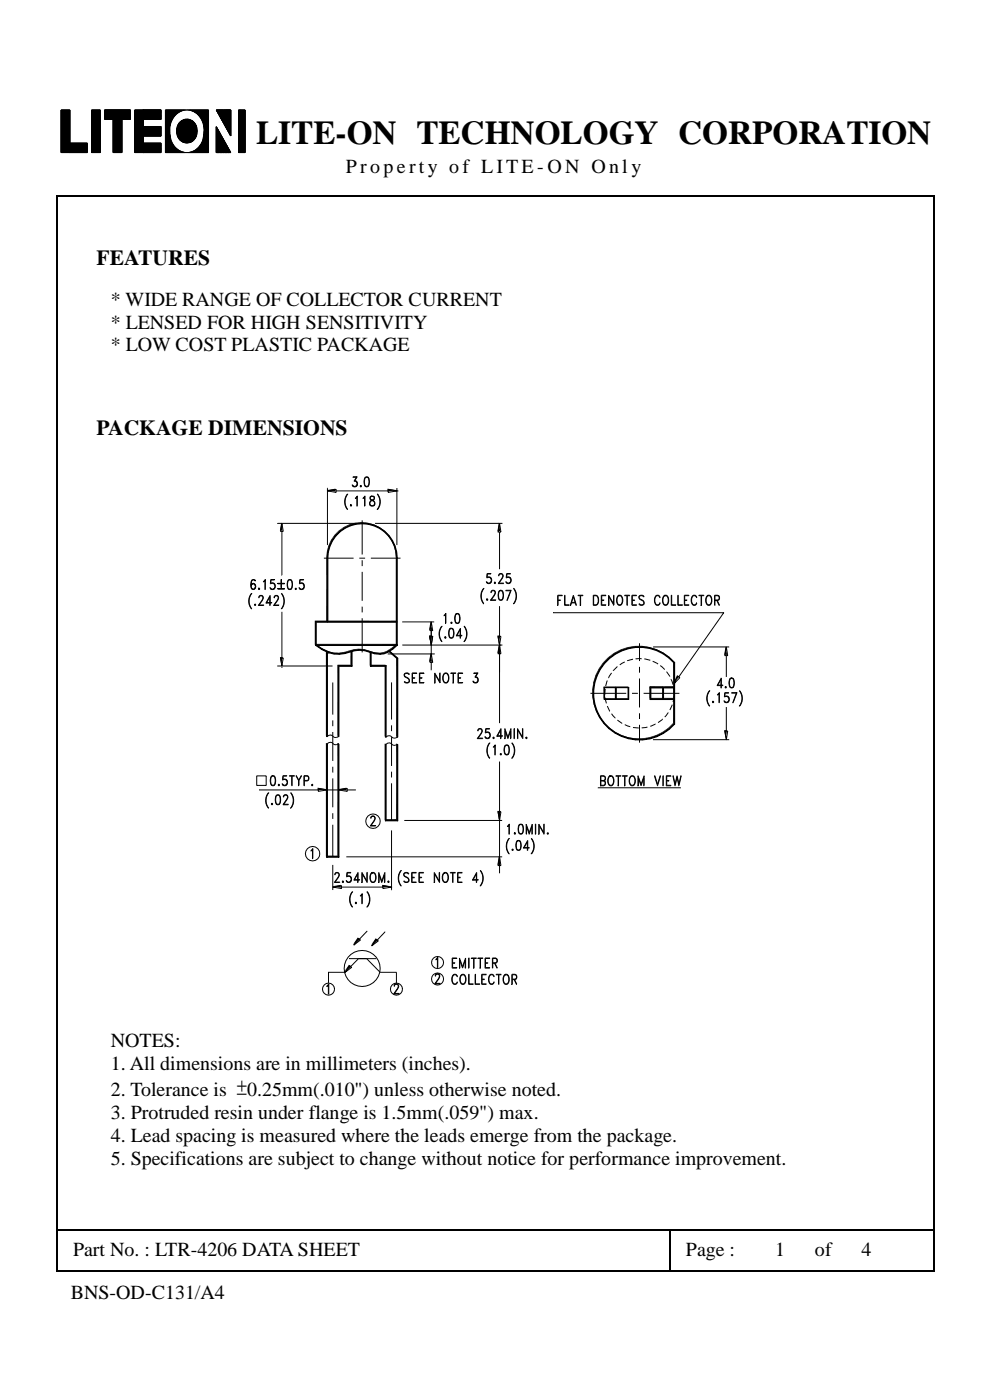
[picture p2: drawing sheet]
<svg xmlns="http://www.w3.org/2000/svg" width="210mm" height="297mm" viewBox="0 0 210 297" stroke-linecap="round" stroke-linejoin="round" font-family="sans-serif">
<defs><g id="words">
<text font-size="7.1" x="54.3" y="30.6">LITE-ON TECHNOLOGY CORPORATION</text>
<g font-size="4.6">
<text x="20.5" y="56.1">FEATURES</text>
<text x="20.5" y="92.3">PACKAGE DIMENSIONS</text>
</g>
<g font-size="4.2">
<text x="73.3" y="36.8">P ropert y of LITE - ON Onl y</text>
<text x="23.5" y="64.9">* WIDE RANGE OF COLLECTOR CURRENT</text>
<text x="23.5" y="69.7">* LENSED FOR HIGH SENSITIVITY</text>
<text x="23.5" y="74.6">* LOW COST PLASTIC PACKAGE</text>
<text x="23.5" y="222.2">NOTES:</text>
<text x="23.5" y="227.1">1. All dimensions are in millimeters (inches).</text>
<text x="23.5" y="232.4">2. Tolerance is ±0.25mm(.010&quot;) unless otherwise noted.</text>
<text x="23.5" y="237.4">3. Protruded resin under flange is 1.5mm(.059&quot;) max.</text>
<text x="23.5" y="242.3">4. Lead spacing is measured where the leads emerge from the package.</text>
<text x="23.5" y="247.1">5. Specifications are subject to change without notice for performance improvement.</text>
<text x="15.5" y="266.5">Part No. : LTR-4206 DATA SHEET</text>
<text x="145.5" y="266.5">Page :</text>
<text x="164.4" y="266.5">1</text>
<text x="172.9" y="266.5">of</text>
<text x="182.8" y="266.5">4</text>
<text x="15" y="275.6">BNS-OD-C131/A4</text>
</g>
</g></defs>
<g fill="#fff" stroke="#fff" stroke-width=".21">
<path d="M12.5 23h40.2v10.2h-40.2z" fill-rule="evenodd"/>
<path d="M50 100.1h110v111.5h-110z" fill-rule="evenodd"/>
</g>
<g fill="none" stroke="#000" stroke-width=".21">
<path d="M13 23.3v9.1M13.1 23.3v9.1M13.2 23.3v9.1M13.3 23.3v9.1M13.4 23.3v9.1M13.5 23.3v9.1M13.6 23.3v9.1M13.7 23.3v9.1M13.8 23.3v9.1M13.9 23.3v9.1M14 23.3v9.1M14.1 23.3v9.1"/>
<path d="M14.2 23.3v9.1M14.3 23.3v9.1M14.4 23.3v9.1M14.5 23.3v9.1M14.6 23.3v9.1M14.7 23.3v9.1M14.7 30.4h3.8v2h-5.5v-9.1h1.8v9.1M14.7 30.4h3.8M14.7 30.5h3.8M14.7 30.6h3.8M14.7 30.7h3.8M14.7 30.8h3.8"/>
<path d="M14.7 30.9h3.8M14.7 31h3.8M14.7 31.1h3.8M14.7 31.2h3.8M14.7 31.3h3.8M14.7 31.4h3.8M14.7 31.5h3.8M14.7 31.6h3.8M14.7 31.7h3.8M14.7 31.8h3.8M14.7 31.9h3.8M14.7 32h3.8"/>
<path d="M14.7 32.1h3.8M14.7 32.2h3.8M14.7 32.3h3.8M19.4 23.3h1.9v9.1h-1.9zM19.5 23.3v9.1M19.6 23.3v9.1M19.7 23.3v9.1M19.8 23.3v9.1M19.9 23.3v9.1M20 23.3v9.1M20.1 23.3v9.1M20.2 23.3v9.1"/>
<path d="M20.3 23.3v9.1M20.4 23.3v9.1M20.5 23.3v9.1M20.6 23.3v9.1M20.7 23.3v9.1M20.8 23.3v9.1M20.9 23.3v9.1M21 23.3v9.1M21.1 23.3v9.1M21.2 23.3v9.1M22.2 23.3h5.5v2h-5.5zM22.2 23.4h5.5"/>
<path d="M22.2 23.5h5.5M22.2 23.6h5.5M22.2 23.7h5.5M22.2 23.8h5.5M22.2 23.9h5.5M22.2 24h5.5M22.2 24.1h5.5M22.2 24.2h5.5M22.2 24.3h5.5M22.2 24.4h5.5M22.2 24.5h5.5M22.2 24.6h5.5"/>
<path d="M22.2 24.7h5.5M22.2 24.8h5.5M22.2 24.9h5.5M22.2 25h5.5M22.2 25.1h5.5M22.2 25.2h5.5M22.2 25.3h5.5M24 25.1v7.3h1.9l-.1-7.3M24.1 25.1v7.3M24.2 25.1v7.3M24.3 25.1v7.3M24.4 25.1v7.3"/>
<path d="M24.5 25.1v7.3M24.6 25.1v7.3M24.7 25.1v7.3M24.8 25.1v7.3M24.9 25.1v7.3M25 25.1v7.3M25.1 25.1v7.3M25.2 25.1v7.3M25.3 25.1v7.3M25.4 25.1v7.3M25.5 25.1v7.3M25.6 25.1v7.3"/>
<path d="M25.7 25.1v7.3M25.8 25.1v7.3M28.6 23.3v9.1M28.7 23.3v9.1M28.8 23.3v9.1M28.9 23.3v9.1M29 23.3v9.1M29.1 23.3v9.1M29.2 23.3v9.1M29.3 23.3v9.1M29.4 23.3v9.1M29.5 23.3v9.1"/>
<path d="M29.6 23.3v9.1M29.7 23.3v9.1M29.8 23.3v9.1M29.9 23.3v9.1M30 23.3v9.1M30.1 23.3v9.1M30.2 23.3v9.1M30.3 23.3v9.1M30.3 25.3h3.9v-2h-5.6v9.1h5.6v-2h-3.9M30.3 30.4h3.9M30.3 30.5h3.9M30.3 30.6h3.9"/>
<path d="M30.3 30.7h3.9M30.3 30.8h3.9M30.3 30.9h3.9M30.3 31h3.9M30.3 31.1h3.9M30.3 31.2h3.9M30.3 31.3h3.9M30.3 31.4h3.9M30.3 31.5h3.9M30.3 31.6h3.9M30.3 31.7h3.9M30.3 31.8h3.9"/>
<path d="M30.3 31.9h3.9M30.3 32h3.9M30.3 32.1h3.9M30.3 32.2h3.9M30.3 32.3h3.9M30.3 23.4h3.9M30.3 23.5h3.9M30.3 23.6h3.9M30.3 23.7h3.9M30.3 23.8h3.9M30.3 23.9h3.9M30.3 24h3.9"/>
<path d="M30.3 24.1h3.9M30.3 24.2h3.9M30.3 24.3h3.9M30.3 24.4h3.9M30.3 24.5h3.9M30.3 24.6h3.9M30.3 24.7h3.9M30.3 24.8h3.9M30.3 24.9h3.9M30.3 25h3.9M30.3 25.1h3.9M30.3 25.2h3.9"/>
<path d="M30.3 25.3h3.9M30.3 26.8h3.9v2.1l-3.9-.1M30.3 26.9h3.9M30.3 27h3.9M30.3 27.1h3.9M30.3 27.2h3.9M30.3 27.3h3.9M30.3 27.4h3.9M30.3 27.5h3.9M30.3 27.6h3.9M30.3 27.7h3.9M30.3 27.8h3.9"/>
<path d="M30.3 27.9h3.9M30.3 28h3.9M30.3 28.1h3.9M30.3 28.2h3.9M30.3 28.3h3.9M30.3 28.4h3.9M30.3 28.5h3.9M30.3 28.6h3.9M30.3 28.7h3.9M30.3 28.8h3.9M30.4 23.3v9.1M35.1 23.4l9.1-.1v9.1h-9.1z"/>
<path d="M35.1 30.3h1.4l-1.4 .1M35.1 30.4h1.5M35.1 30.5h1.5M35.1 30.5l1.6 .1M35.1 30.6h1.6M35.1 30.6l1.6 .1M35.1 30.7h1.7M35.1 30.7l1.7 .1M35.1 30.8h1.7M35.1 30.9h1.7M35.1 30.9h1.8M35.1 30.9l1.8 .1"/>
<path d="M35.1 31h1.9M35.1 31.1h2M35.1 31.2h2M35.1 31.2h2.1M35.1 31.3h2.1M35.1 31.3h2.2M35.1 31.4h2.2M35.1 31.4l2.3 .1M35.1 31.5h2.3M35.1 31.5l2.4 .1M35.1 31.6h2.5M35.1 31.7h2.5"/>
<path d="M35.1 31.7h2.6M35.1 31.8h2.7M35.1 31.8h2.8M35.1 31.9h2.9M35.1 31.9l2.9 .1M35.1 32h3.1M35.1 32.1h3.2M35.1 32.1l3.4 .1M35.1 32.2h3.5M35.1 32.2l3.7 .1M35.1 32.3h3.9M35.1 32.3h4"/>
<path d="M35.1 23.4h4M35.1 23.5h3.4M35.1 23.7h3M35.1 23.9h2.8M35.1 24h2.6M35.1 24.2h2.3M35.1 24.4h2.2M35.1 24.6h1.9M35.1 24.8h1.8M35.1 24.9h1.7M35.1 25.1h1.6M35.1 25.3h1.5"/>
<path d="M35.1 25.3h1.4M35.1 26.8h1M35.1 26.9h1M35.1 27h.9M35.1 27.1h.9M35.1 27.2h.9M35.1 27.2h.9v.2h-.9M35.1 27.3h.9M35.1 27.4h.9M35.1 27.5h.9M35.1 27.6h.9M35.1 27.7h.9"/>
<path d="M35.1 27.8h.9M35.1 27.8h.9l-.9 .1M35.1 28h.9M35.1 28l.9 .1M35.1 28.1h.9l-.9 .1M35.1 28.1h.9M35.1 28.3h.9M35.1 28.4h1M35.1 28.4h1l-1 .1M35.1 28.5h1M35.1 28.6h1M35.1 28.6h1v.2l-1-.1"/>
<path d="M35.1 28.7h1M35.1 28.8h1M35.1 28.9h1v.2M35.1 28.9l1 .1M35.1 29h1M35.1 29.1h1.1M35.1 29.2h1.1M35.1 29.3h1.1M35.1 29.4h1.1h-1.1M35.1 29.5h1.1M35.1 29.5l1.1 .1h-1.1M35.1 30h1.3"/>
<path d="M35.1 29.7h1.2h-1.2M35.1 30.1l1.4 .1h-1.4M35.1 30l1.3 .1M35.1 30.2h1.4M35.1 30.3h1.4M35.1 29.8h1.2M35.1 26.7h1h-1M35.1 26.6h1M35.1 26.5h1M35.1 26.3h1.1l-1.1 .1M35.1 26.2h1.1M35.1 26l1.1 .1h-1.1"/>
<path d="M35.1 26h1.2M35.1 25.4h1.4M35.1 25.5h1.4M35.1 25.6h1.3M35.1 29.6l1.2 .1M35.1 29.9h1.2M35.1 25.9h1.2M35.1 25.8h1.2M35.1 25.7h1.3M36 27.5v.8M36 27.5v.2h-.9M36 28h.1"/>
<path d="M36 27v.5M36 28.3l.1 .8M36 27v.1h-.9M36 28.3h.1M36.1 26.9l-1 .1M36.1 26.8h.1M36.1 26.8h-1M36.1 29.1l.2 .7M36.1 26.5h-1M36.1 26.5h.1M36.2 29.1h.1M36.2 26.3l-1.1 .1"/>
<path d="M36.2 29.3h.1M36.2 26.2l-1.1 .1M36.2 26.2h.1M36.3 29.8l.3 .7M36.3 25.9l-.3 1.1M36.3 25.9l-1.2 .1M36.4 25.8h-1.3M36.4 25.7h-1.3M36.5 25.6h-1.4M36.5 25.4l-1.4 .1M36.5 25.3v.1M36.6 25.3h-1.5"/>
<path d="M36.6 30.5h.1M36.6 30.5l.5 .6M36.6 25.2l-.3 .7M36.6 25.2h-1.5M36.7 30.6h.1M36.7 25l-1.6 .1M36.8 25h-1.7M36.8 24.9h-1.7M36.9 24.8h-1.8M37 24.7h-1.9M37.1 31.1l.3 .4M37.1 24.6h-2"/>
<path d="M37.1 24.5h-2M37.2 24.4l-2.1 .1M37.3 24.4h-2.2M37.4 24.3h-2.3M37.4 24.2l-2.3 .1M37.4 31.5l.9 .6 .9 .3 1.4-.2M37.4 24.2l-.8 1M37.5 27.4h2M37.5 27.5h2M37.5 27.6h2.2M37.5 27.7h4.3M37.5 27.8h4.3"/>
<path d="M37.5 27.9h4.3M37.5 28h2h-.1M37.5 28.1h2M37.5 28.2h.1M37.5 24.1l-2.4 .1M37.5 27.4h1.9M37.5 28.3h1.9M37.5 28.4h1.8v1.9M37.5 28.2v.2h1.7M37.5 27.1h1.7M37.5 27.1l1.7 .1M37.5 27.2v.4h4.3"/>
<path d="M37.5 28.4v-.5h4.3v.5M37.5 28.5h1.7v1.8M37.5 28.5h1.6v1.8M37.5 28.4l.1 .2h1.5v1.6h-.2M37.5 28.4l.2 .5M37.5 27.1h.1M37.5 27.2l1.9 .4M37.5 27.2l2.2 .4M37.6 27h1.5M37.6 27h.1M37.6 27.1h-.1M37.6 26.9h1.4"/>
<path d="M37.6 26.9l1.4 .1M37.6 28.6v.1M37.6 28.7h.1M37.6 28.8l1.3-.1v1.5M37.6 28.7v.1M37.6 24.1h-2.5M37.6 26.8h.1M37.6 26.8h1.3M37.7 28.9l.2 .4M37.7 26.7h.1M37.7 26.7h1.1M37.7 26.7l2 .9"/>
<path d="M37.7 26.7l-.2 .5M37.7 28.9v.1M37.7 24h-2.6M37.7 29.1h.9M37.7 29.1h.1M37.7 26.8l.8 .3M37.8 26.5h.1M37.8 23.9l-.4 .3M37.8 23.9h-2.7M37.9 29.3h.1M37.9 29.3h.5v.6M37.9 29.3l.2 .3"/>
<path d="M37.9 26.3h.1M37.9 26.3h.5M37.9 26.3l1.8 1.3M37.9 26.3l-.2 .4M37.9 29.3v.1M37.9 29.4h.5M37.9 29.4h.4M37.9 26.4h.1M38 29.2h-.1M38 29.4v.1M38 26.2h.3M38 26.4l.3 .2"/>
<path d="M38 23.8h-2.9M38 29.5h.3v.3M38 29.5h.1M38 26.4h.1M38 29.5l.2 .1M38 26.1h.2M38 26.1h.1M38.1 26.5h.1M38.1 23.8h-3M38.1 29.1h.1M38.1 29.6l.4 .3M38.1 26l1.6 1.6"/>
<path d="M38.1 26l-.2 .3M38.1 28.7h.1M38.1 26.5l.2 .1M38.2 25.9v.1M38.2 26l1 1.1M38.2 26h-.2M38.2 25.9v.2M38.2 26v.1M38.2 29.6h.1M38.2 29.6v.1M38.2 29v.1M38.2 29.5h-.2"/>
<path d="M38.2 29.5v.2M38.2 28.6h.1M38.2 29.8h.1M38.2 25.9v.2l-.3 .2M38.2 29.5v.3M38.2 25.9h.1M38.3 23.7l-.5 .2M38.3 23.7h-3.2M38.3 26.1v.1M38.3 29l-.4 .3M38.3 25.8v.4M38.3 25.8h.1"/>
<path d="M38.3 26.6l.2 .2M38.3 28.6l-.6 .3M38.3 29.8l.1 .1M38.3 26.7h.1M38.4 28.6h-.1M38.4 29.4h-.1M38.4 25.8v.4h-.5M38.4 29.4v.5M38.4 29.9h.1M38.4 25.7v.6M38.4 25.7v.1M38.4 26.7l.1 .1"/>
<path d="M38.5 23.6h-3.4M38.5 29.3h-.6M38.5 25.7v.7h-.7h.7M38.5 29.3v.6M38.5 29.9l.3 .3M38.5 25.7l.3 .5M38.5 25.7l1.2 1.9M38.5 25.7l-.4 .3M38.5 29.3h.1M38.5 27.1h.1M38.5 26.8l.1 .1M38.5 26.4v-.8l.1 .9h-.8"/>
<path d="M38.5 29.8v.1M38.5 27.1l.9 .4M38.5 29.2h.1M38.5 26.8h.1M38.6 28.8h-.1M38.6 29.1h-.8l.7 .1 .1 .8M38.6 29.2v.8M38.6 29.2h-.1M38.6 30v.1M38.6 29.1v.9M38.6 28.4l-.2 .2M38.6 28.7h.1"/>
<path d="M38.6 29.1h.1M38.6 29.6l-.1 .3M38.6 26.9h.1M38.7 25.6l-.1 .9h-.9M38.7 30.1h.1M38.7 26l.1 .2M38.7 28.4h-.1M38.7 28.7l-.5 .3M38.7 29.6h.1M38.7 29v1.1M38.7 26.9l.1 .1M38.7 23.5l1-.2 .9 .2"/>
<path d="M38.7 23.5l-.4 .2M38.7 26.9l.6 .5M38.7 23.5h-3.6M38.7 25.5v1.1h-1M38.8 28.6l-.1 .1M38.8 28.9l-1.1 .1M38.8 25.5l-.1 1.1-1 .1h1.1M38.8 27.2h.1M38.8 28.6h.1M38.8 28.9v1.2l-.1-1.1h-1h1M38.8 26.7h.1M38.8 28.9h-1.1"/>
<path d="M38.8 28.4h.1M38.8 28.9h.1M38.8 25.5v1.2M38.8 30.2h.1M38.8 29.4h.1M38.8 26.2l.3 .4M38.8 28.9v1.3M38.8 30.2l.4 .1M38.8 26.3h.1M38.8 27l.1 .1M38.8 25.5h.1M38.8 25.5l.9 2.1"/>
<path d="M38.8 25.5l-.3 .2M38.8 29.3h.1M38.9 28.8h-1.3M38.9 25.6l.7 1.8M38.9 26.3v.1M38.9 25.4v1.4M38.9 28.8v1.4M38.9 29.2v.1M38.9 30.2h.1M38.9 25.4v.1M38.9 28.3h.1M38.9 25.4v1.5"/>
<path d="M38.9 29.2l-.4 .6M38.9 25.4h.1M38.9 23.4l-3.8 .1M38.9 26.9l-1.3-.1v.1M38.9 29.2h.1M39 28.5l-.2 .1M39 28.7v1.5M39 25.4v1.5M39 25.4h.1M39 26.9h.1M39 28.5h.1M39 29.1h.1"/>
<path d="M39 28.7h-1.4M39 26.6l.2 .3M39 28.4v.1M39 25.4l.1 1.6M39.1 28.4h-.1M39.1 25.4h.1M39.1 28.9l-.1 .1M39.1 30.3h.1M39.1 28.6h-1.5M39.1 28.6h.1M39.1 28.6v1.7M39.1 27.2h.1"/>
<path d="M39.1 26.7l.1 .1M39.1 25.4v1.7l-1.5-.1M39.1 28.4h.1M39.1 25.4v1.7M39.2 28.3l-.1 .1M39.2 30.3h.1M39.2 27.3h.1M39.2 25.3l-.1 .1M39.2 28.3h.1M39.2 28.7v.1M39.2 26.9l.1 .2M39.2 27.1v.1"/>
<path d="M39.2 25.3v1.9M39.2 30.3h.5M39.2 25.3l.5 2.3M39.2 25.3l-.4 .2M39.2 27.2h.1M39.2 28.4h.1M39.2 28.7h.1M39.2 27.2l.3 .2M39.2 27.3l.2 .1M39.2 25.4l.4 2M39.3 27.2h-1.8v.9M39.3 27l.2 .4"/>
<path d="M39.3 25.3v2l-1.8-.1M39.3 28l-1.6 .4M39.3 28.6h.1M39.3 25.3l.1 2h-1.9M39.3 28.3h-1.8M39.3 28.2h.1M39.3 27.4l.1 .1M39.4 28.5h-.1M39.4 27.1v.1M39.4 28.3v2M39.4 25.3h-.2l.1 1.9M39.4 28.1l-.2 .2"/>
<path d="M39.4 28.2v.1M39.4 25.3v2.1M39.4 27.2h.1M39.4 27.4h.1M39.4 28.2h-1.9M39.4 28.2h.1M39.4 28.2v2.1M39.4 25.3l.1 2.1M39.4 27.3l.1 .1M39.4 25.3h.1M39.5 25.3h.1l.1 2.3M39.5 27.5h-2"/>
<path d="M39.5 28.1h-2M39.5 28.1l-2 .1M39.5 28l-.8 .4M39.5 28.1h-.1M39.5 28.2v2.1M39.5 28.1l-.1 .1M39.5 25.3v2.2M39.5 27.5h.1M39.5 28.2l-.6 1M39.5 28.1v2.2M39.5 25.3l.1 2.2M39.5 28.1l.1 2.2"/>
<path d="M39.6 28.2l-.8 1.9M39.6 28.4l-.4 1.9M39.6 28.2v-.1v2.2M39.7 28h2.1M39.7 25.3v5M39.7 28l-2 .9M39.7 28l-2.2 .4M39.7 28l-1.6 1.6M39.7 28l-1.8 1.3M39.7 28l-1.2 1.9M39.7 28l-.9 2.2M39.7 28l-.5 2.3"/>
<path d="M39.7 28l.4 2.3M39.7 28v.1M39.7 28l.8 2.2M39.7 28l1.1 1.9M39.7 28l1.5 1.6M39.7 28l1.7 1.3M39.7 28l2 .9M39.7 28l2.1 .4M39.7 25.3h.1M39.7 25.3h.4M39.7 25.3h-.5M39.7 27.1v.1"/>
<path d="M39.8 28.6l-.1-.4 .7 1.9M39.8 28.1v2.2M39.8 28.2h.1M39.8 25.3v2.2h2M39.8 28.8l.3 1.5M39.8 28.1h.1M39.8 25.3h-.1v2.2M39.8 28h2M39.8 25.3v2.1h2M39.8 25.3h.1M39.9 27.5h1.9M39.9 28.2h1.9"/>
<path d="M39.9 27.3l-.1 .1M39.9 28.2v2.1M39.9 28.1l.3 .3M39.9 28.1l1 .5M39.9 25.3h.1M39.9 27.6h-.1h2M39.9 28.4l.2 .4M39.9 28.2l.2 .3M39.9 28.1v.1M39.9 28l1.9 .4M39.9 27.3h1.9M39.9 25.3v2.1h1.9"/>
<path d="M39.9 27.2h.1M39.9 28.4l-.2-.3v2.2M39.9 27.4h.1M40 28.3h1.8M40 25.3l-.1 2M40 28.5h.1M40 27.1l-.1 .1M40 27.3h1.8M40 28.3v2M40 28.4h1.8M40 25.3v2M40 25.7l-.2 1.2"/>
<path d="M40 27.2h1.8M40 27.2h.1M40 27v.1M40 28.4v1.9h-.7v-1.9M40 27l-.1 .3M40 25.3v1.9M40 28.6l.1 .1M40 25.5v.1M40.1 27.2h1.7M40.1 30.3h-.4M40.1 25.3l-.4 2.3M40.1 25.3l.4 .2"/>
<path d="M40.1 28.5h1.6M40.1 30.3h.1M40.1 28.5v1.8M40.1 28.3l.1 .1M40.1 27.1h1.6M40.1 26.9h.1M40.1 28.5h.1M40.1 27.5h-.1M40.1 27.3l-.3 .2M40.1 25.4v1.7M40.1 28.8h.1M40.2 32.3h4"/>
<path d="M40.2 25.4v1.6h1.5v.1M40.2 27.1h1.5M40.2 27.2l-.2 .2M40.2 25.4l-.1 1.7M40.2 30.3h-.1M40.2 28.5l.1 .2v1.5M40.2 28.8v.1M40.2 26.8h-.1M40.2 30.3h.1M40.2 23.4h4M40.2 25.4h.1M40.2 28.9l.1 .1"/>
<path d="M40.2 28.4l.6 .4M40.3 27h1.4M40.3 25.4l-.1 1.6M40.3 29v.1M40.3 27.3l-.1 .1M40.3 25.4h.1M40.3 28.7h1.4v.1h-1.3M40.3 29l.2 .3M40.3 28.4v.1M40.3 26.6l-.1 .1M40.3 32.3h3.9M40.3 25.4v1.5h1.4"/>
<path d="M40.3 23.4h3.9M40.3 26.9h1.4M40.3 28.5h.1M40.4 25.4l-.1 1.5M40.4 27.1h-.1M40.4 26.5h-.1M40.4 25.4v1.4M40.4 28.8h.1M40.4 25.4v.1M40.4 27.1l-.2 .1M40.4 30.2h.1M40.4 26.8h1.3"/>
<path d="M40.4 26.4h.1M40.5 25.5l-.7 1.8M40.5 30.1v.1M40.5 29.3h.1M40.5 26.7h.1M40.5 30.2l-.4 .1M40.5 29.3v.2M40.5 25.5v1.2M40.5 27h-.1M40.5 25.5l.3 .2M40.5 25.5l-.8 2.1M40.5 28.9v1.2"/>
<path d="M40.5 28.6h.1M40.5 28.9h1.1M40.5 26.2h.1M40.5 25.5v1.1l1.1 .1h-1.1zM40.5 32.3h3.7M40.5 29.5l.3 .3M40.5 29v1.1h.2M40.5 27h.1M40.6 23.5l.4 .2M40.6 23.5h3.6M40.6 26.9l-.2 .2M40.6 26.1l-.1 .1"/>
<path d="M40.6 29.5h.1M40.6 26.1l-.6 .9M40.6 26.6h1M40.6 29.6h.1M40.6 28.7h.1M40.6 25.6v1M40.6 26.5l1 .1M40.6 26.9h.1M40.6 26h.1M40.7 29.1h.8M40.7 29.1l.3 .4h.3M40.7 29.1v1"/>
<path d="M40.7 28.7l.1 .2M40.7 25.6v.9h.8M40.7 25.9l-.1 .2M40.7 29.7v.1M40.7 32.2h3.5M40.7 26.4h.8v.1M40.7 25.9v.1M40.8 23.5h3.4M40.8 29.2l-.1 .8M40.8 28.5h.1M40.8 27.1l-.9 .4M40.8 26.8h-.1"/>
<path d="M40.8 29.8v.1M40.8 32.2h3.4M40.8 27.1h.1M40.8 23.6h3.4M40.8 25.7l-.1 .2M40.8 29.9h.1M40.8 29.9l-.3 .3M40.8 25.7v.6M40.8 28.9l.4 .2M40.8 26.3h.6M40.8 25.7l.4 .3M40.8 25.7l-1.1 1.9"/>
<path d="M40.9 25.7v.6M40.9 26.7h-.1M40.9 25.7l.1 .1M40.9 26.7l-.3 .2M40.9 25.7v.5M40.9 28.6h.1M40.9 27v.1M41 32.1h3.2M41 29.4h.4h-.5v.5M41 28.6l.5 .2M41 28.9v.1M41 26.2h.4"/>
<path d="M41 25.8v.4M41 29.4v.4M41 26.6v.1M41 25.8h.1M41 23.7l.5 .2M41 23.7h3.2M41 29h.1M41.1 26.6h-.1M41.1 32h3.1M41.1 25.9v.2M41.1 26.1h.1M41.1 25.9l-.1 .2 .2-.1"/>
<path d="M41.1 29v.1M41.1 26.5v.1M41.1 29.7h.1M41.1 23.7h3.1M41.2 26l-1.5 1.6M41.2 29.6l-.4 .3M41.2 29.1h.1M41.2 26l.2 .3M41.2 26.9h-.1M41.2 26h-.1M41.2 23.8h3M41.2 29.6l-.1-.1v.3"/>
<path d="M41.2 29.6h.1M41.2 32h3M41.2 29.1l.1 .1M41.3 29.5h-.3v.3M41.3 29.5h-.1M41.3 29.2l.1 .1M41.3 26.1l-.3 .1M41.3 23.8h2.9M41.3 26.4h.1M41.3 26.2l-.4 .1M41.4 31.9h2.8M41.4 23.9h2.8"/>
<path d="M41.4 26.3l-.5 .4M41.4 29.3h-.5v.6l.1-.1M41.4 29.3h.1M41.4 31.8h2.8M41.4 29.3h-.6v.6M41.4 29.3l-.2 .3M41.4 26.3l.3 .4M41.4 26.3l-1.7 1.3M41.5 31.8l-.9 .4M41.5 23.9l.4 .3M41.5 26.4h-.7l-.1-.8v.9M41.5 29.2h-.7"/>
<path d="M41.5 29.1h-.8v.9M41.5 31.8h2.7M41.5 24h2.7M41.6 29h-1v1.1M41.6 31.7h2.6M41.6 29l-.1 .1M41.6 28.9h.1M41.6 26.7l-.8 .4M41.6 29h.1M41.6 24h2.6M41.6 27.2l-1.4 .3M41.7 31.7h2.5"/>
<path d="M41.7 28.8h-1.3l.1 1.4M41.7 28.9h-1.2l.1 .1h1M41.7 28.9l-.3 .4M41.7 26.7l-2 .9M41.7 26.7l.1 .5M41.7 26.7h-1.2M41.7 24.1h2.5M41.7 28.7h-1.4v1.5M41.7 26.8v.1M41.7 26.9h.1M41.7 28.6h-1.5v1.7l.2-.1v-1.4M41.7 26.9v.1"/>
<path d="M41.7 31.6h2.5M41.7 28.6h-1.5v1.7M41.7 28.6h.1M41.7 28.5h.1M41.8 31.6h2.4M41.8 24.1h2.4M41.8 27.2v.9h-2M41.8 28.3h-1.9v2M41.8 28.4l-.1 .5M41.8 28.2v.2M41.8 27.2v.4M41.8 27.2l-2.1 .4"/>
<path d="M41.8 28.1h-2M41.8 28.2h.1M41.8 31.5h2.4M41.8 24.2h2.4M41.9 31.5l-.4 .3M41.9 24.2l.3 .4M41.9 24.2h2.3M41.9 31.5h2.3M42 24.3h2.2M42 31.4h2.2M42 24.4h2.2M42 31.3h2.2"/>
<path d="M42.1 31.3h2.1M42.1 24.4h2.1M42.1 31.2h2.1M42.2 24.5h2M42.2 31.2h2M42.2 31.1l-.3 .4M42.2 24.6l.5 .6M42.2 24.6h2M42.2 31.1h2M42.3 31.1h1.9M42.3 24.6h1.9M42.3 24.7h1.9"/>
<path d="M42.3 31h1.9M42.4 24.8h1.8M42.4 30.9h1.8M42.4 24.9h1.8M42.5 30.8h1.7M42.5 24.9h1.7M42.5 25h1.7M42.6 30.7h1.6M42.6 30.6h1.6M42.6 25h1.6M42.6 25.1h1.6M42.7 30.5l-.5 .6"/>
<path d="M42.7 25.2l.3 .7M42.7 25.2h1.5M42.7 25.3h1.5M42.7 30.4h1.5M42.8 30.3h1.4M42.8 30.2h1.4M42.8 25.5h1.4M42.9 30h1.3M42.9 25.6l1.3 .1M42.9 25.7h1.3M42.9 25.8h1.3M42.9 29.9h1.3"/>
<path d="M42.9 25.8h.1M43 29.9h1.2M43 25.9h1.2M43 25.8h1.2M43 29.8h1.2M43 25.9v.1h1.2M43 29.8l-.3 .7M43 25.9l.1 .5M43 29.7h1.2M43 26h1.2M43.1 26.1h1.1M43.1 29.4h1.1"/>
<path d="M43.1 29.5h1.1M43.1 26.2h1.1M43.1 29.4h.1M43.1 29.3h1.1M43.1 26.2v.1M43.1 29.2h1.1M43.1 26.3h1.1M43.1 26.3v.1M43.1 29.2h.1M43.1 29.1l-.1 .7M43.1 26.4l.1 .6M43.1 29.1h1.1"/>
<path d="M43.1 26.4h1.1M43.1 29.1h.1M43.2 28.9h1M43.2 26.6h1M43.2 26.5h1M43.2 28.8h1M43.2 26.8h1M43.2 28.6h1M43.2 26.7h1M43.2 28.3l-.1 .8M43.2 27l.1 .5M43.2 26.9h1"/>
<path d="M43.2 27h1M43.2 28.3h1M43.2 28.4h1M43.2 28.5h1M43.2 28.3v.2h1M43.3 27.1h.9M43.3 27.2h.9M43.3 28h.9M43.3 28.1h.9M43.3 27.5l-.1 .8M43.3 27.4h.9M43.3 27.5h.9"/>
<path d="M43.3 27.6h.9M43.3 27.7h.9M44.2 30.5h-1.5M44.2 27.1h-.9v.2h.9M44.2 27.4h-.9v.2h.9M44.2 27.7h-.9l.9 .1M44.2 27.9h-.9h.9M44.2 28h-.9v.2h.9M44.2 28.6l-1 .1h1M44.2 28.7l-1 .1h1M44.2 28.9h-1l1 .1M44.2 29.3h-1.1l1.1 .1"/>
<path d="M44.2 29.5h-1.1l1.1 .1M44.2 29.6l-1.2 .1h1.2M44.2 30.1l-1.4 .1h1.4M44.2 26.8h-1v.2M44.2 26.5h-1v.2h1M44.2 25.4h-1.4h1.4M44.2 25.6h-1.3h1.3M45.9 26.9l3 5.5h-3zM45.9 23.3h3v5.5zM45.9 23.3l.1 .2M45.9 27v5.4M46 23.3v.2"/>
<path d="M46 27.1v5.3M46 23.3v.3M46 23.6h.1M46 27.2l.1 5.2M46.1 23.3v.4M46.1 27.2v5.2M46.1 23.3l.1 .5M46.1 23.8h.1M46.1 27.4h.1M46.2 23.8v.1M46.2 23.3v.7M46.2 27.5v4.9"/>
<path d="M46.2 23.3l.1 .7M46.3 27.6l-.1 4.8M46.3 23.3v.8M46.3 27.6v4.8M46.3 27.7v4.7M46.3 23.3v.9M46.4 27.8v4.6M46.4 23.3v1M46.4 27.8v.1M46.4 23.3l.1 1.1M46.4 27.9v4.5M46.4 24.3l.1 .2"/>
<path d="M46.5 27.9v.1M46.5 23.3l.1 1.2M46.5 28v4.4M46.6 23.3v1.3M46.6 28.1v4.3M46.6 23.3l.1 1.5-.1-1.5M46.6 28.2v4.2M46.7 28.3l-.1 4.1M46.7 28.4l.1 .2v3.8M46.7 23.3v1.5M46.7 28.4v4M46.8 23.3v1.6"/>
<path d="M46.8 28.5v3.9M46.8 23.3l.1 1.8M46.8 25h.1M46.8 28.6h.1M46.9 23.3v1.9M46.9 23.3l.1 2M46.9 28.8v3.6M46.9 28.8v-.1v3.7M47 32.4v-3.5v3.5M47 23.3v2.1M47 25.3v.1M47.1 29v.1"/>
<path d="M47.1 23.3v2.2M47.1 29.1v3.3M47.1 23.3v2.3M47.2 29.2v3.2M47.2 23.3v2.5M47.2 25.7h.1M47.2 29.3h.1M47.2 23.3l.1 2.6M47.3 29.4l-.1 3M47.3 23.3v2.6M47.3 29.5v2.9M47.3 23.3l.1 2.7"/>
<path d="M47.3 29.5h.1M47.4 29.6h.1M47.4 23.3v2.8v-.1M47.4 29.6v2.8M47.4 29.7l.1 2.7M47.5 23.3v2.8M47.5 29.8v2.6M47.5 23.3l.1 3.1M47.5 26.2v.1M47.5 29.8v.1M47.6 23.3v3.1M47.6 30v2.4"/>
<path d="M47.6 23.3l.1 3.2M47.7 23.3v3.3M47.7 30.1v2.3M47.7 30.2h.1M47.7 23.3v3.4v-.1M47.7 30.2v2.2M47.7 30.2l.1 2.2M47.8 23.3v3.4M47.8 30.3v2.1M47.8 23.3v3.5M47.8 26.8h.1M47.8 30.4l.1 2"/>
<path d="M47.9 23.3v3.7M47.9 26.9h.1M47.9 30.5h.1M47.9 27h.1M47.9 23.3l.1 3.8M48 30.6l-.1 1.8M48 23.3l.1 4-.1-4M48 30.7v1.7M48 32.4v-1.7l.1 1.7M48.1 23.3v4M48.1 27.3h.1M48.1 30.9h.1"/>
<path d="M48.1 23.3v4.1M48.1 30.9v1.5M48.2 31v1.4M48.2 23.3v4.2M48.2 27.5h.1M48.2 31.1h.1M48.2 27.5l.1 .1M48.3 23.3v4.4M48.3 31.2v1.2M48.3 23.3l.1 4.5-.1-4.5M48.3 31.3v1.1M48.3 32.4v-1.1l.2 1.1"/>
<path d="M48.4 23.3v4.6M48.4 31.5v.9M48.4 27.9h.1M48.5 23.3v4.7M48.5 31.6v.8M48.5 31.7l.1 .1M48.6 23.3v4.9M48.6 31.7v.7M48.6 28.1v.1M48.6 23.3l.1 5.1M48.6 32.4v-.6l.1 .6M48.7 23.3v5.1"/>
<path d="M48.7 28.4h.1M48.7 23.3v5.2M48.7 32.4v-.4l.1 .4M48.8 23.3v5.3M48.8 32.2v.2M48.9 32.2v.2M48.9 23.3v5.5M48.9 28.7v.1M50.6 23.3h1.4v9.1h-1.4zM50.6 23.3v9.1M50.7 23.3v9.1M50.8 23.3v9.1"/>
<path d="M50.9 23.3v9.1M51 23.3v9.1M51.1 23.3v9.1M51.2 23.3v9.1M51.3 23.3v9.1M51.4 23.3v9.1M51.5 23.3v9.1M51.6 23.3v9.1M51.7 23.3v9.1M51.8 23.3v9.1M51.9 23.3v9.1M59 111h16.5"/>
<path d="M59.8 112.7v9.4M59.8 111l.3 1.7h-.6zM68.7 118.4h6.3M69.3 118.3v13.5M69.4 118.4h.2v13.6h-.2zM69.5 104.2l1.8-.3v.6zM69.5 103.6v12M69.5 117.1l.2 .1-.1 1.2h-.2zM69.8 115.9h.2l-.3 1.3-.2-.1zM70.4 114.7l.1 .1-.5 1.1h-.2zM71.1 113.6l.9-.9 .2 .1-.9 .9zM71.1 113.6l.2 .1-.8 1.1-.1-.1z"/>
<path d="M71.3 104.2h11.1M72 112.7l1.1-.7 .1 .1-1 .7zM73.1 112l1.2-.6v.2l-1.1 .5zM73.7 104.8h.1a2.56 2.56 0 0 0 0 3.3 2.35 2.35 0 0 1-.1-3.3zM74.3 111.4l1.2-.3 .1 .1-1.3 .4zM74.4 107.1l.2 .1-.1 .2-.2-.1zM74.4 107.2l.1 .1zM74.8 103l.2 .2M75.1 102.1l.5 .1 .2 .3M75.2 102a.63 .63 0 0 1 .6 .9 .63 .63 0 0 1-1.1 0h.1a.51 .51 0 0 0 .8 .2l.2-.3M75.4 105.7l.4-.4v2.1l-.1-1.9-.3 .3zM75.4 102.1a.64 .64 0 0 1 0 1.1"/>
<path d="M75.5 111.1l1.3-.1v.1l-1.2 .1zM75.7 101.2l-.6 .9M75.7 101.3l-.8-.1h.9l-.6 .9M76.2 118.4h1.3M76.5 103l.2 .1-.1 .2-.2-.1zM76.5 103.1l.1 .1zM76.8 111l1.3 .1v.1l-1.3-.1zM76.8 118.9v1.2M76.8 110.4v7.3M77 105.7l.4-.4v2.1l-.1-1.9-.3 .3zM77.5 101.3l.4-.1a1.24 1.24 0 0 1 .4 1.7l-.2 .3-.4 .1a1.26 1.26 0 0 1-.4-1.7zM77.5 103.1h.6"/>
<path d="M77.5 101.4h.6M77.6 101.3a1.96 1.96 0 0 0 0 1.9M78 101.3a1.99 1.99 0 0 1 0 1.9M78.1 111.1l1.3 .3-.1 .2-1.2-.4zM78.5 107.1l.2 .2M78.6 105.3v.7l.7 .4 .1 .6a.56 .56 0 0 1-.8 .2v-.7l.8-.5a.44 .44 0 0 0-.3-.7zM78.6 105.5h.8M78.6 105.3a.47 .47 0 0 0 .2 .8 .66 .66 0 0 1 .8 .8 .66 .66 0 0 1-1.1 .3 .87 .87 0 0 1 .8-1.2v-.7M78.7 118.4h6.3M79.4 111.4l1.2 .6-.1 .1-1.2-.5zM79.5 107.1l-.3 .2M79.6 111h27"/>
<path d="M80 104.8a2.43 2.43 0 0 1 .1 3.3h-.1a2.55 2.55 0 0 0 0-3.3zM80.6 112l1 .7-.1 .1-1-.7zM81.6 112.7l.9 .9-.1 .1-.9-.9zM82.3 103.9l1.9 .3-1.9 .3zM82.4 113.7l.1-.1 .8 1.1-.2 .1zM83.1 114.8l.2-.1 .5 1.2h-.1zM83.7 115.9h.1l.4 1.2-.2 .1zM84 117.2l.2-.1 .1 1.3h-.2zM84.1 118.3v18.5M84.1 118.4h.2v18.6l-.2-.2zM84.2 103.6v12M84.2 104.2h.1"/>
<path d="M106 111l.3 1.9h-.6zM106 112.9v7.9M53.3 124.6l.4 .4 .3-.1 .2-.3M53.3 124.3l.4-.4 .3 .1 .2 .3M53.3 125.9h.1a2.55 2.55 0 0 0 0 3.3 2.44 2.44 0 0 1-.1-3.3zM53.5 123.2h.6M53.5 123.1a1.54 1.54 0 0 0 .1 1.9M53.6 123.9l-.3 .5M53.9 123.9a.65 .65 0 0 1 0 1.1M54 123.1l.2 .2-.1-.2-.4-.1a1.17 1.17 0 0 0-.5 1.4l.1 .4a.48 .48 0 0 0 .4 .3 .48 .48 0 0 0 .5-.3l.1-.4a.58 .58 0 0 0-.6-.6l-.4 .3M54.1 128.2l.1 .1-.1 .2-.1-.1zM54.1 128.3v.1z"/>
<path d="M54.8 128.5l.9-1.4a.49 .49 0 0 0-.2-.7h-.3l-.2 .4-.1-.1 .3-.4h.3l.4 .4-.3 .8-.7 1M54.9 128.4h1v.1h-1.1M54.9 124.8l-.1 .2 .2 .1 .1-.2-.2-.1M54.9 124.9l.1 .1-.1-.1M56.3 123l-.1 2.1v-1.9l-.3 .3v-.1zM56.5 127.8h1.1v.2h-1.2l.9-1.7v2.2l-.1-1.9-.7 1.4M57.4 124.8l.2 .2M58 123.8a.74 .74 0 0 1 0 1.2M58.1 128.5l.8-1.4a.47 .47 0 0 0-.1-.7h-.3l-.3 .4-.1-.1 .4-.4 .4 .1 .2 .3-.2 .8-.8 1M58.1 128.4h1.1v.1h-1.2M58.3 124.2l-.4-.4-.5 .1v-.9h.8l-.7 .1-.1 .7a.67 .67 0 0 1 1 .6 .67 .67 0 0 1-1 .5v-.2a.49 .49 0 0 0 .8 .2l.1-.3M59 124.9h1.3v.1h-1.3z"/>
<path d="M59 123.8l1.3 .1zM59.5 139.6h.6l-.3 1.7zM59.6 123l.1 1.7zM59.7 125.9a2.35 2.35 0 0 1 0 3.3 2.59 2.59 0 0 0 0-3.3zM59.8 129.8v10.1M61.2 123.1l.4-.1a1.41 1.41 0 0 1 0 2.1h-.2a1.25 1.25 0 0 1-.4-1.7zM61.2 124.9l.2 .1 .4-.1M61.2 123.2h.6M61.2 123.1a1.96 1.96 0 0 0 0 1.9M61.7 123.1a2 2 0 0 1 0 1.9M62.7 124.8l.2 .1-.1 .2-.2-.1zM62.7 124.9l.1 .1z"/>
<path d="M63.5 124.8l.3 .2M64.2 123.8a.74 .74 0 0 1 0 1.2M64.5 124.2l-.4-.4-.6 .1 .1-.9h.8l-.7 .1-.1 .7a.67 .67 0 0 1 1 .6 .67 .67 0 0 1-1.1 .5v-.2a.5 .5 0 0 0 .8 .2l.2-.3M66.8 131.8h17.3M66.8 136.7h17.3M66.9 131.7v5.1M66.9 131.9h17.3v.1h-17.1zM66.9 131.9l.2 .1v4.8l-.2 .2zM66.9 137l.2-.2h17l.2 .2zM67.1 136.8l1.3 .9-.1 .1-1.3-.9zM68.4 137.7l1.4 .6-.1 .2-1.4-.7zM69.2 138.2v17.9"/>
<path d="M69.3 138.4h.5v.1h-.3zM69.3 138.4l.2 .1v2.8h-.2zM69.8 138.3l1.1 .3-.1 .2-1.1-.3zM70.9 138.6l1.1 .1v.1h-1.2zM72 138.7l1.1-.2 .1 .2-1.2 .1zM73.1 138.5l1.2-.3v.1l-1.1 .4zM74.3 138.2l.9-.3 .1 .2-1 .2zM74.5 138v3.2M74.5 138.2h.2v3.2l-.2-.2zM75.2 137.9l1.1-.1v.2l-1 .1zM76.3 137.8l1.1 .1-.1 .2-1-.1zM76.8 131.2v7.2"/>
<path d="M76.8 128.7v1.2M76.8 121.3v6.2M77.4 137.9l1 .3-.1 .2-1-.3zM78.4 138.2l1.1 .4-.1 .1-1.1-.3zM78.5 138.2v3M78.6 138.4h.1v2.8l-.1 .2zM79.5 138.6l1.1 .1v.1l-1.2-.1zM80.6 138.7l.8-.1v.1l-.8 .1zM81.4 138.6l.8-.3 .1 .1-.9 .3zM82.2 138.3l1-.7 .1 .2-1 .6zM82.2 138.8h10M82.6 138.1l1.8 1.6h-.2l-1.7-1.5z"/>
<path d="M83.2 137.6l.9-.8 .2 .1-1 .9zM84.2 139.5v16.7M84.2 139.7h.2v16.7h-.2zM85.3 136.9h21.3M85.3 132h6.8M91.2 135h.6l-.3 1.9zM91.5 138.7l.3 1.8h-.6zM91.5 132l.3 1.8h-.6zM91.5 139.1h.1M91.5 136.9h.1M91.5 136.9v2.2M91.5 133.2v1.8v-1.2"/>
<path d="M93.7 132.9h.1a2.58 2.58 0 0 0 0 3.2 2.35 2.35 0 0 1-.1-3.2zM94.4 135.1l.2 .1-.1 .2-.1-.1zM94.4 135.2l.1 .1zM94.6 130.2l-.1 2.1v-1.9l-.3 .2zM95.4 133.4l.4-.1a1.24 1.24 0 0 1 .4 1.7l-.1 .3-.4 .1a1.61 1.61 0 0 1-.3-2zM95.4 135.2h.7M95.4 133.5l.3-.1 .4 .1M95.5 133.4l-.2 .3a2.13 2.13 0 0 0 .2 1.6M95.7 132l.2 .1-.1 .2-.2-.1zM95.7 132.1l.1 .1zM96 133.4a2.01 2.01 0 0 1 0 1.9M96.7 130.3l.4-.1a1.27 1.27 0 0 1 .4 1.7l-.1 .3-.5 .1a1.27 1.27 0 0 1-.4-1.7z"/>
<path d="M96.7 132.1h.7M96.7 130.4h.7M96.8 130.3a1.98 1.98 0 0 0 0 1.9M96.9 134.8h1.1v.1h-1.2l.9-1.6v2.1l-.1-1.8-.7 1.3M97.3 130.3l.1 .3a2.15 2.15 0 0 1-.1 1.6M98.4 132.9a2.45 2.45 0 0 1 .1 3.2h-.1a2.6 2.6 0 0 0 0-3.2zM102.6 124.8h.1a2.57 2.57 0 0 0 0 3.3 2.34 2.34 0 0 1-.1-3.3zM103.3 123.5l.2 .2M103.3 127.1l.2 .1-.1 .2-.2-.1zM103.3 127.2l.1 .1zM103.9 122.5a.71 .71 0 0 1 0 1.2M104.1 127.3l1.1 .1h-1.2l.9-1.3a.49 .49 0 0 0-.1-.7h-.3l-.3 .3h-.1l.4-.5h.3l.3 .5-.2 .7-.8 1"/>
<path d="M104.2 122.9l-.4-.4-.5 .1v-.9h.8l-.7 .1-.1 .7a.67 .67 0 0 1 1 .6 .67 .67 0 0 1-1 .5v-.2a.51 .51 0 0 0 .8 .2l.1-.3M104.9 123.5l.2 .1-.1 .2-.1-.1zM104.9 123.6l.1 .1zM105.7 135h.6l-.3 1.9zM105.8 123.7h1v.1h-1.1l.9-1.3a.49 .49 0 0 0-.2-.7l-.5 .1-.1 .3 .3-.5h.3l.3 .2a.75 .75 0 0 1-.2 .9l-.7 1M105.9 125.4l.4-.2a1.26 1.26 0 0 1 .4 1.8l-.1 .3-.4 .1a1.25 1.25 0 0 1-.4-1.7zM105.9 127.2l.3 .1 .4-.1M105.9 125.4h.7M106 136.9v16.5M106 136.9v5.8M106 136.9l.3 1.8h-.6zM106 136.9h.1"/>
<path d="M106 128.6v6.4M106 125.4a2 2 0 0 0 0 1.9M106.5 125.4a1.94 1.94 0 0 1 0 1.9M107.4 123.5l.2 .2M108 122.5a.71 .71 0 0 1 0 1.2M108.4 125.2l-.9 2.2 .9-2.2h-1.1v.2h1.1M108.4 122.9l-.4-.4-.6 .1 .1-.9h.8l-.8 .1v.7a.66 .66 0 0 1 .9 .6 .66 .66 0 0 1-1 .5v-.2a.52 .52 0 0 0 .8 .2l.2-.3M108.9 124.8a2.44 2.44 0 0 1 .1 3.3h-.1a2.58 2.58 0 0 0 0-3.3zM117.4 130h36.1l-9.5 13.6M118.3 126.3h1l-.9 .1v2zM118.4 127.3l.5 .1h-.5M119.8 126.3v2l.9 .1h-.9z"/>
<path d="M121.1 127.9h1M121.2 127.8h.8M121.6 126.3l.7 2.1-.7-1.8-.6 1.8zM122.6 126.3l1.1 .1M123.1 126.4v2l.1-2M125.9 126.3h.5a1.26 1.26 0 0 1 0 2.1h-.5zM125.9 126.4a1.02 1.02 0 0 1 1 .6 1.02 1.02 0 0 1-.2 1.1l-.3 .2h-.5zM127.6 126.3h.9l-.9 .1v1.9l.9 .1h-.9zM127.6 127.3l.5 .1h-.5M129.1 126.3l1.1 1.8v-1.8v2.1l-1-1.8-.1 1.8zM129.2 139.6l1.2-.9 .1 .1-1.2 .9zM129.2 139.6l.1 .1-1.1 1.1-.1-.1z"/>
<path d="M130.4 138.7l1.4-.7 .1 .1-1.4 .7zM131.1 126.5l.4-.1a1.17 1.17 0 0 1 0 1.9h-.1a1.27 1.27 0 0 1-.3-1.8zM131.3 126.3a1.39 1.39 0 0 0 0 2.1 1.03 1.03 0 0 0 .7-1.6 .6 .6 0 0 0-.7-.5M131.8 138l1.5-.5v.1l-1.4 .5zM132.5 126.3l1.1 .1M133 126.4v2l.1-2M133.3 137.5l1.5-.3v.2l-1.5 .2zM134.1 126.3h.9l-.9 .1v1.9l.9 .1h-.9zM134.1 127.3l.5 .1h-.5M134.3 139.9l-1.2 .3M134.8 137.2h1.5v.2h-1.5zM135.7 136.5v3.8"/>
<path d="M135.7 126.4a.69 .69 0 0 1 1 .2l-.3-.1a.58 .58 0 0 0-.8 .1l.1 .4 .5 .3a.61 .61 0 0 1 .3 1 .61 .61 0 0 1-1-.2l.3 .1a.59 .59 0 0 0 .8-.1l-.2-.6-.8-.5-.1-.4zM136.1 139.8h-1.2M136.3 137.2l1.6 .2-.1 .2-1.5-.2zM136.7 139.8l1.2 .3M137.9 137.4l1.4 .5v.1l-1.5-.4zM138.5 137.3h16.2M139.2 126.4l.1-.1a.6 .6 0 0 1 .8 .5l-.5-.4a1.05 1.05 0 0 0-.8 .8 1.05 1.05 0 0 0 .4 1l.4 .1 .5-.4a.58 .58 0 0 1-.6 .6 .58 .58 0 0 1-.6-.6l-.1-.8zM139.3 137.9l1.4 .7-.1 .1-1.3-.7zM140.7 138.6l1.3 .9-.1 .1-1.3-.9zM140.9 126.4l.1-.1a1.01 1.01 0 0 1 .8 1.6 .63 .63 0 0 1-.8 .5 .63 .63 0 0 1-.5-.8l.1-.8zM140.9 126.5l.4-.1a1.17 1.17 0 0 1 0 1.9h-.2a1.27 1.27 0 0 1-.2-1.8zM142 139.5l1.1 1-.1 .2-1.1-1.1z"/>
<path d="M142.4 126.3l.1 2 .9 .1h-1zM143.8 126.3l.1 2 .9 .1h-1zM145.2 126.3h.9l-.9 .1v1.9l.9 .1h-.9zM145.2 127.3l.5 .1h-.5M147 126.4l.1-.1a.59 .59 0 0 1 .7 .5l-.4-.4a1.05 1.05 0 0 0-.8 .8 1.05 1.05 0 0 0 .4 1l.4 .1 .5-.4a.57 .57 0 0 1-.6 .6 .57 .57 0 0 1-.6-.6l-.1-.8zM148.3 126.3l1 .1M148.7 126.4v2l.1-2M150 126.4l.2-.1a1.02 1.02 0 0 1 .7 1.6 .57 .57 0 0 1-.9 .4l-.3-.7 .1-.8zM150 126.5l.4-.1a1.16 1.16 0 0 1 0 1.9 1.08 1.08 0 0 1-.4-1.8zM151.7 127.3l.8-.1v-.7l-.8-.1-.1 2v-2.1h.6a.58 .58 0 0 1 .5 .6 .58 .58 0 0 1-.5 .5h-.5M152.1 127.4l.5 1-.4-1M154.1 137.3l.3 1.8h-.6z"/>
<path d="M154.1 139.1v4.5M59 141.3h11.5M59.8 141.6h.1M69.2 157.7v24M69.3 141.3h.2v15h-.2zM69.3 157.8h.2v23.9l-.2 .2zM69.4 157.8l.4-.2a.89 .89 0 0 1 1 .3l.6 .1 .4-.2M69.4 156.3l.4-.3a.91 .91 0 0 1 1 .4l.6 .1 .4-.2M70.6 155.3v6.2M70.6 152.9v1.2M70.6 144.8v6.8M71.6 141.1h2.9"/>
<path d="M71.7 141v15.1M71.7 157.7v24M71.7 141.2h2.8l.2 .2h-2.8zM71.7 141.2l.2 .2v14.9h-.2zM71.7 157.8h.2v24.1l-.2-.2zM78.4 141.1h3.4M78.7 141.2h3.2l-.1 .2h-3.2zM81.7 141v15.2M81.7 157.8v16.2M81.8 158h.1v16l-.1 .2zM81.8 156.4l.4-.3a.89 .89 0 0 1 1.1 .4l.6 .1 .4-.2M81.8 158l.4-.3a.87 .87 0 0 1 1.1 .4h.6l.4-.1"/>
<path d="M81.9 141.2v15.2h-.1v-15zM83.1 156.4v6.1M83.1 153.9v1.2M83.1 144.8v7.9M84.2 157.8v16.2M84.2 158h.2v16.2l-.2-.2zM85.9 142.9a.67 .67 0 0 1 1 .2l-.3-.1a.59 .59 0 0 0-.8 .1l.1 .4 .6 .3a.61 .61 0 0 1 .3 1 .61 .61 0 0 1-1.1-.2l.3 .1a.59 .59 0 0 0 .8-.1l-.2-.6-.8-.5-.1-.4zM87.4 142.8h1v.1h-.9v1.9l.9 .1h-1zM87.5 143.8l.5 .1h-.5M89 142.8h.9v.1h-.9v1.9l.9 .1h-.9zM89 143.8l.5 .1h-.5M91.5 140.4v1.8"/>
<path d="M92.2 142.8l1.1 1.8 .1-1.8v2.1l-1.1-1.8-.1 1.8zM94.2 142.9l.2-.1a1.03 1.03 0 0 1 .7 1.6 .63 .63 0 0 1-.7 .5 .63 .63 0 0 1-.5-.8l.1-.8zM94.2 143l.3-.1a1.07 1.07 0 0 1 .4 1.8l-.3 .1a1.09 1.09 0 0 1-.4-1.8zM95.6 142.8h1.1v.1M96.1 142.9v2l.1-2M97.2 142.8h.9v.1h-.9v1.9l.9 .1h-.9zM97.2 143.8l.5 .1h-.5M100.4 144.6l.3 .2M100.8 143.6a.63 .63 0 0 1 .6 .9 .63 .63 0 0 1-1.1 0h.1a.51 .51 0 0 0 .8 .2l.2-.3M101.1 143.7a.66 .66 0 0 1 0 1.1M101.3 142.9h-.8v-.1h.9l-.6 .9M101.3 142.8l-.6 .9 .5 .1 .2 .3"/>
<path d="M101.3 156.6l1.1 .1h-1.2l.9-1.3a.49 .49 0 0 0-.1-.7h-.3l-.3 .4-.1-.1 .4-.4 .4 .1 .2 .3-.2 .7-.8 1M103 156.4l.2 .2M103.6 155.4a.73 .73 0 0 1 0 1.2M103.8 157.6h.1a2.58 2.58 0 0 0 0 3.3 2.46 2.46 0 0 1-.1-3.3zM103.9 155.8l-.4-.4-.6 .1 .1-.9h.8l-.7 .1-.1 .7a.67 .67 0 0 1 1 .6 .67 .67 0 0 1-1.1 .5v-.2a.52 .52 0 0 0 .9 .2l.1-.3M104.7 158.4l.4-.4v2.2l-.1-2zM104.7 156.4l-.1 .2 .1 .1 .1-.2-.1-.1M104.7 156.5v.1v-.1M105.5 156.1h1.1v.1h-1.2l.9-1.6v2.1l-.1-1.8-.7 1.3M106.2 159.9l.2 .1-.1 .2-.2-.1zM106.2 160l.1 .1zM107.1 154.6l.6 1.8 .7-1.8v2.1l-.1-1.6-.6 1.6-.5-1.6-.1 1.6z"/>
<path d="M107.2 158.1l.4-.1a1.25 1.25 0 0 1 .4 1.8l-.2 .3-.4 .1a1.27 1.27 0 0 1-.4-1.8zM107.2 160l.2 .1 .4-.1M107.2 158.2h.6M107.3 158.1a1.95 1.95 0 0 0 0 2M107.7 158.1a2 2 0 0 1 0 2M108.6 157.6a2.35 2.35 0 0 1 0 3.3 2.62 2.62 0 0 0 0-3.3zM109 154.6l.1 2.1M109.8 154.6l1 1.8 .1-1.8v2.1l-1-1.8-.1 1.8zM111.6 156.4l.2 .1-.1 .2-.1-.1zM111.6 156.5l.1 .1zM125.3 147.1h7.5M125.8 146.3l.2 .1v1.5h-.2z"/>
<path d="M125.8 147.9h.2l.2 1.5h-.2zM126 144.8h.2l-.2 1.6-.2-.1zM126 149.4h.2l.5 1.4-.2 .1zM126.5 143.3l.2 .1-.5 1.4h-.2zM126.5 150.9l.2-.1 .7 1.4-.2 .1zM127.2 142h.2l-.7 1.4-.2-.1zM127.2 152.3l.2-.1 .8 1.2-.1 .1zM128 148.2h5.2M128 145.7h5.2M128.1 145.7v2.5M128.1 140.7l.1 .1-.8 1.2h-.2zM128.1 153.5l.1-.1 1.1 1.1-.1 .1z"/>
<path d="M128.2 148.4h5.2zM128.2 145.8h5.2zM128.2 145.8v2.6zM128.4 146.2l-.1 1.2M128.4 148l.3 1.2M128.8 144.4l-.3 1.2M128.8 149.8l.6 1.1M129.3 154.5l1.2 .9-.1 .1-1.2-.9zM129.7 142.8l-.6 1M129.7 151.4l.8 1M130.5 145.7v2.5M130.5 155.4l1.4 .7-.1 .1-1.4-.7z"/>
<path d="M130.6 145.9h.1v2.4h-.1zM131 141.4l-.9 .9M131 152.8l1 .7M131.9 156.1l1.4 .5v.1l-1.5-.5zM132.5 140.5l-1 .6M132.5 153.8l1.2 .4M133.2 145.7v2.5M133.3 145.9l.1-.1v2.6zM133.3 156.6l1.5 .2v.2l-1.5-.3zM134.1 147.1h1.2M134.3 154.4l1.2 .1M134.8 156.8h1.5v.2h-1.5z"/>
<path d="M135.7 153.8v3.8M135.7 151.3v1.3M135.7 144v6.1M135.7 141.5v1.2M136.3 156.8l1.5-.2 .1 .2-1.6 .2zM136.5 147.1h7.6M137.3 154.3l-1.2 .1M137.8 148.2h5.1M137.8 145.7h5.1M137.8 156.6l1.5-.4v.1l-1.4 .5zM137.9 145.6v2.7M137.9 145.8h5.1v.2h-4.9z"/>
<path d="M137.9 145.8l.2 .2v2.3l-.2 .1zM138.1 148.3h4.9v.1h-5.1zM138.5 140.3l1.1 .6M138.5 156.9h16.2M139.1 153.6l-1.2 .5M139.3 156.2l1.3-.7 .1 .1-1.4 .7zM140.1 141.2l.9 .9M140.5 145.7v2.5M140.6 145.9h.2v2.4h-.2zM140.6 152.6l-1 .7M140.6 155.5l1.3-.9 .1 .2-1.3 .8zM141.4 142.5l.7 1.1"/>
<path d="M141.8 151.2l-.8 .9M141.9 154.6l1.1-1 .1 .1-1.1 1.1zM142.4 144.1l.4 1.2M142.6 149.5l-.5 1.2M142.9 140.4v13.1M142.9 145.9l.1 1.2M142.9 140.7l.2-.2v13.2l-.2-.2zM143 147.7l-.2 1.2M143 147.1h.1M143.8 143.4l.4 .4-1.2 1.2zM150.5 146.6h.1a2.6 2.6 0 0 0 0 3.2 2.43 2.43 0 0 1-.1-3.2zM151.2 148.8l-.1 .2 .2 .1 .1-.2-.2-.1"/>
<path d="M151.2 148.9l.1 .1-.1-.1M152.2 145.4h1.2v.1h-1.3l.9-1.7v2.2l-.1-1.9-.7 1.4M152.6 147l-.1 2.1v-1.9l-.3 .2zM153.7 148.8l.2 .2M153.8 155.1h.6l-.3 1.8zM153.9 145.7l.2 .1-.1 .2-.2-.1zM153.9 145.8l.1 .1zM154.1 150v5.1M154.3 147.8a.73 .73 0 0 1 0 1.2M154.6 148.2l-.4-.4-.5 .1v-.9h.9v.1h-.8l-.1 .7a.67 .67 0 0 1 1 .6 .67 .67 0 0 1-1 .5v-.2a.5 .5 0 0 0 .8 .2l.1-.3M154.9 143.9l.4-.1a1.4 1.4 0 0 1 0 2.2h-.2a1.27 1.27 0 0 1-.4-1.7zM154.9 145.8h.6"/>
<path d="M154.9 144h.6M155 143.9l-.3 1.2 .3 .8M155.5 143.9l.2 .9-.2 1.1M156.3 147l-.9 2.1 .9-2.1h-1.1v.1h1.1M156.8 146.6a2.36 2.36 0 0 1 0 3.2 2.61 2.61 0 0 0 0-3.2zM54.5 164.6h2v2h-2zM55.1 167.6h12.4M56.9 168.2h.1a2.57 2.57 0 0 0 0 3.3 2.43 2.43 0 0 1-.1-3.3zM57.6 164.7l.4-.1a1.25 1.25 0 0 1 .4 1.7l-.2 .3-.4 .1a1.27 1.27 0 0 1-.4-1.7zM57.6 166.5h.6M57.6 164.8l.2-.1 .4 .1M57.7 170.5l.1 .1-.1 .2-.1-.1z"/>
<path d="M57.7 170.6v.1zM57.7 164.7a2 2 0 0 0 0 1.9M58.2 164.7h-.1a2 2 0 0 1 0 1.9M58.6 168.7l.5-.1a1.41 1.41 0 0 1 0 2.2h-.2a1.26 1.26 0 0 1-.4-1.8zM58.6 170.6h.7M58.6 168.8h.7M58.7 168.7a1.94 1.94 0 0 0 0 2M59.1 166.4l.2 .1-.1 .2-.2-.1zM59.1 166.5l.1 .1zM59.2 168.7a1.97 1.97 0 0 1 0 2M59.9 166.4l.3 .2M60.1 170.7l1.1 .1h-1.2a2.68 2.68 0 0 0 1-1.8l-.3-.3h-.3l-.3 .4 .1-.3 .5-.2 .3 .2 .1 .4-1 1.6"/>
<path d="M60.6 165.4a.72 .72 0 0 1 0 1.2M60.9 165.8l-.4-.4-.6 .1 .1-.9h.8l-.7 .1-.1 .7a.67 .67 0 0 1 1 .6 .67 .67 0 0 1-1.1 .5v-.2a.51 .51 0 0 0 .8 .2l.2-.3M61.4 164.6l1.1 .1M61.6 168.2a2.43 2.43 0 0 1 .1 3.3h-.1a2.6 2.6 0 0 0 0-3.3zM61.9 164.7v2l.1-2M63.3 165.6l.7-1-.6 1v1.1l-.1-1.1-.5-1 .6 1M64.6 165.6h.6a.56 .56 0 0 0 .2-.8l-.8-.1-.1 2v-2.1l.9 .1 .1 .3-.1 .5-.2 .2h-.6M66.2 166.4l.1 .1v.2l-.2-.1zM66.2 166.5l.1 .1zM67.5 167.3l1.9 .3-1.9 .3zM69.4 167.6h2.4M70.6 175v6.8"/>
<path d="M70.6 172.5v1.3M70.6 165.2v6.1M70.6 162.7v1.2M71.8 167.6l1.9-.3v.6zM73.7 167.6h1.8M78.6 175.2l1.1 .1h-1.2a2.56 2.56 0 0 0 1-1.8l-.2-.3h-.4l-.3 .4 .3-.5 .5 .1 .2 .3a2.55 2.55 0 0 1-1 1.8M81.6 173.9h2.6M81.9 174h2.3l.2 .2h-2.6zM83.1 176.2v12.6M83.1 166.2v7.9M83.1 163.7v1.3M85.8 174.1h20.7"/>
<path d="M105.7 172.2h.6l-.3 1.9zM106 161.6v23.7M108 177.9a2.56 2.56 0 0 0 .1 3.3 2.34 2.34 0 0 1-.1-3.3zM108 174.9v2.1v-1.9l-.4 .2zM109.2 176.7l.1 .1v.2l-.2-.1zM109.2 176.8l.1 .1zM109.7 178.4l.4-.1a1.25 1.25 0 0 1 .4 1.7l-.2 .4h-.4a1.25 1.25 0 0 1-.4-1.7zM109.7 178.5h.6M109.8 178.4l-.3 .8 .3 1.2M110.2 175l.4-.1a1.26 1.26 0 0 1 .4 1.7l-.2 .3-.4 .1a1.25 1.25 0 0 1-.4-1.7zM110.2 176.8h.6M110.2 175.1h.6"/>
<path d="M110.2 175a1.95 1.95 0 0 0 0 1.9M110.2 178.4l.3 1.1-.3 .9M110.7 175a2 2 0 0 1 0 1.9M111.1 179.8l1.2 .1h-1.3l.9-1.6v2.1v-1.8l-.8 1.3M111.6 174.9l.7 1.8 .6-1.8v2.1l-.1-1.6-.5 1.6-.6-1.6-.1 1.6zM112.7 177.9a2.34 2.34 0 0 1 0 3.3 2.58 2.58 0 0 0 0-3.3zM113.6 174.9l.1 2.1M114.3 174.9l1.1 1.8v-1.8v2.1l-1-1.8-.1 1.8zM116.2 176.7l.1 .1-.1 .2-.1-.1zM116.2 176.8v.1zM126.8 167.2h17.6M127.5 165.6h.5a.59 .59 0 0 1 .5 .6 .59 .59 0 0 1-.5 .5h-.6v-2.1h.6a.58 .58 0 0 1 .5 .6 .58 .58 0 0 1-.5 .5h.1"/>
<path d="M128.1 165.6l.3-.3-.1-.5-.8-.1v1.9l.8-.1v-.7l-.8-.1M129.3 164.8l.4-.1a1.17 1.17 0 0 1 0 1.9h-.2a1.27 1.27 0 0 1-.2-1.8zM129.4 164.6a1.37 1.37 0 0 0 0 2.1 1.13 1.13 0 0 0 .7-1.8l-.4-.3h-.3M130.6 164.6l1.1 .1M131.1 164.7v2l.1-2M132 164.6l1.1 .1M132.5 164.7v2l.1-2M133.8 164.7l.2-.1a1.02 1.02 0 0 1 .7 1.6 .63 .63 0 0 1-.8 .5 .63 .63 0 0 1-.4-.8l.1-.8zM133.8 164.8l.4-.1a1.17 1.17 0 0 1 0 1.9h-.1a1.24 1.24 0 0 1-.3-1.8zM135.3 164.6l.7 1.8 .6-1.8 .1 2.1-.1-1.6-.6 1.6-.6-1.6-.1 1.6zM138.8 164.6l.7 1.8 .6-1.8-.6 2.1zM140.6 164.6l.1 2.1"/>
<path d="M141.3 164.6h1l-.9 .1v1.9l.9 .1h-1zM141.4 165.6l.5 .1h-.5M142.7 164.6l.5 1.8 .4-1.8 .4 1.8 .5-1.8-.5 2.1-.4-1.8-.4 1.8zM66.4 180.1l-.1 2.1v-1.9l-.3 .2zM67.9 181.1a1.54 1.54 0 0 0-2.2-1.4 1.54 1.54 0 0 0-.5 2.5 1.54 1.54 0 0 0 2.5-.5l.2-.6M69.1 181.6h2.7M69.5 181.7h2.2l.2 .2h-2.6zM70.6 188.2l1.8-.3v.6zM70.6 183.5v5.3M71 187.2l1.1 .1h-1.2a2.65 2.65 0 0 0 1-1.8l-.2-.3h-.4l-.3 .4 .3-.5h.4l.3 .4a2.47 2.47 0 0 1-1 1.8M72.4 188.2h8.8M72.7 186.9l.2 .2-.1 .2-.2-.1z"/>
<path d="M72.7 187.1l.1 .1zM73.5 181.8h33M73.5 186.9l.3 .3M74.2 185.9a.73 .73 0 0 1 0 1.3M74.5 186.3a.67 .67 0 0 0-1-.3l.1-.9h.8l-.7 .1-.1 .7a.66 .66 0 0 1 1 .7 .66 .66 0 0 1-1.1 .5v-.2a.52 .52 0 0 0 .8 .2l.2-.4M74.7 189.2h.1a2.58 2.58 0 0 0 0 3.3 2.42 2.42 0 0 1-.1-3.3zM75.1 186.6l1.2 .1h-1.2l.9-1.6v2.2l-.1-1.9-.8 1.3M75.5 191.4l.1 .1-.1 .3-.1-.2zM75.5 191.5v.1zM76 199.1l.5 .4-1.4 1zM76.4 190l.4-.4v2.2v-2zM76.8 185.1l1 1.8 .1-1.8v2.2l-1.1-1.9v1.9z"/>
<path d="M77.8 189.2a2.32 2.32 0 0 1 0 3.3 2.58 2.58 0 0 0 0-3.3zM77.9 197.5l-2.8 3M78.8 185.2l.2-.1a1.14 1.14 0 0 1 .6 1.8l-.3 .4a.93 .93 0 0 1-.8-1.4zM78.8 185.3l.2-.1a1.06 1.06 0 0 1 .4 1.9l-.4 .1a1.29 1.29 0 0 1-.2-1.9zM79.8 199.3l.4 .4-1.3 1zM80.3 185.1l.7 1.8 .6-1.8v2.2v-1.7l-.6 1.7-.6-1.7-.1 1.7zM81.2 187.9l1.9 .3-1.9 .3zM81.7 197.7l-2.8 3M82.4 186.9l.1 .2-.1 .2-.1-.1zM82.4 187.1v.1zM83.1 188.2h.1M85.1 184.7a2.58 2.58 0 0 0 0 3.3 2.35 2.35 0 0 1 0-3.3z"/>
<path d="M85.8 185.2a.68 .68 0 0 1 1 .2l-.3-.1a.59 .59 0 0 0-.8 .1l.1 .4 .6 .3a.61 .61 0 0 1 .3 1 .61 .61 0 0 1-1.1-.2l.3 .2a.59 .59 0 0 0 .8-.2l-.2-.6-.8-.5-.1-.4zM87.3 185.1h1l-.9 .1v2l.9 .1h-1zM87.4 186.1l.5 .1h-.5M88.9 185.1h1l-.9 .1v2l.9 .1h-1zM89 186.1h.4l-.4 .1M92.1 185.1l1.1 1.8 .1-1.8v2.2l-1.1-1.9-.1 1.9zM94.1 185.2l.2-.1a1.14 1.14 0 0 1 .7 1.8l-.4 .4a.93 .93 0 0 1-.8-1.4zM94.1 185.3l.3-.1a1.07 1.07 0 0 1 .4 1.9l-.4 .1a1.27 1.27 0 0 1-.3-1.9zM95.5 185.1l1.1 .1M96 185.2v2.1l.1-2.1M97.1 185.1h.9l-.9 .1v2l.9 .1h-.9zM97.1 186.1l.5 .1h-.5"/>
<path d="M100.3 186.6l1.2 .1h-1.3l.9-1.6v2.2l-.1-1.9-.7 1.3M101.9 184.7a2.44 2.44 0 0 1 0 3.3 2.61 2.61 0 0 0 0-3.3zM106 181.8l.3 1.9h-.6zM108.7 180.2h.2l-.1 .2h-.2zM108.7 180.2l.1 .2zM109.7 180.2h.6M69.3 209.2l.4-.4v2.1v-1.9zM74.2 203.4h5.6M74.2 204.9l.4 .4-1.4 1zM77.8 203.4h-1.8l-2.8 2.9h-3.5v2.3M77.8 203.4l2.8 2.9h3.5v2.3M83.6 210.8l1.1 .1h-1.2l.9-1.3a.48 .48 0 0 0-.2-.7l-.4 .1-.2 .3 .3-.5h.3l.3 .2a.74 .74 0 0 1-.2 .9l-.7 1"/>
<path d="M92.3 208.6l1.1 .1h-1.2a2.44 2.44 0 0 0 1-1.7l-.2-.3h-.4l-.3 .4 .3-.5 .5 .1 .2 .3a2.53 2.53 0 0 1-1 1.7M92.5 203.5l.4-.4v2.2l-.1-2zM95.9 203.3h1l-.9 .1v1.9l.9 .1h-1zM96 204.3l.5 .1h-.5M96.2 206.8l.1-.1a.61 .61 0 0 1 .8 .5l-.4-.4a1.05 1.05 0 0 0-.9 .8 1.05 1.05 0 0 0 .4 1.1l.5 .1 .4-.4a.63 .63 0 0 1-.8 .5 .63 .63 0 0 1-.5-.8l.1-.9zM97.5 203.3l.6 1.8 .7-1.8v2.1l-.1-1.6-.6 1.6-.6-1.6v1.6zM97.9 206.8l.1-.1a1.13 1.13 0 0 1 .7 1.9l-.3 .3a1.13 1.13 0 0 1-.7-1.9zM97.9 206.9l.2-.1a1.07 1.07 0 0 1 .4 1.9l-.4 .1a1.25 1.25 0 0 1-.2-1.9zM99.4 203.3l.1 2.1M99.4 206.7l.1 2.1 .9 .1h-1zM100 203.3l1 .1M100.5 203.4v2l.1-2"/>
<path d="M100.8 208.9h1l-.9-.1v-2.1l-.1 2.2M101.4 203.3l1 .1M101.8 203.4v2l.1-2M102.2 206.7h1l-.9 .1v2l.9 .1h-1zM102.3 207.7l.5 .2h-.5M102.9 203.3h1l-.9 .1v1.9l.9 .1h-1zM103 204.3h.5l-.5 .1M104 206.8l.1-.1a.61 .61 0 0 1 .8 .5l-.4-.4a.97 .97 0 0 0-.7 1.6 .56 .56 0 0 0 .5 .3 .56 .56 0 0 0 .6-.3 .57 .57 0 0 1-.6 .5 .57 .57 0 0 1-.6-.5l-.1-.9zM104.5 204.3l.8-.1v-.7l-.8-.1v2v-2.1h.6a.58 .58 0 0 1 .4 .5 .58 .58 0 0 1-.4 .6h-.6M104.9 204.4l.6 1-.5-1M105.3 206.7l1 .1M105.8 206.8v2.1v-2.1"/>
<path d="M107 206.8l.2-.1a1.14 1.14 0 0 1 .7 1.9l-.4 .3a1.02 1.02 0 0 1-.7-1.7zM107 206.9l.3-.1a.99 .99 0 0 1 .6 1.6l-.2 .3-.4 .1a1.3 1.3 0 0 1-.3-1.9zM108.7 207.7h.8v-.8l-.8-.1-.1 2.1v-2.2h.6a.59 .59 0 0 1 .5 .6 .59 .59 0 0 1-.5 .6h-.5M109.1 207.9l.6 1-.5-1"/>
<circle cx="79.1" cy="174.2" r="1.54"/>
<circle cx="69.7" cy="209.9" r="1.28"/>
<circle cx="76.8" cy="205.5" r="3.8"/>
<circle cx="84.1" cy="209.9" r="1.28"/>
<circle cx="92.8" cy="207.7" r="1.28"/>
<circle cx="92.8" cy="204.2" r="1.28"/>
</g>
<g fill="#000">
<path d="M59.7 110.9l.2 1.7h-.5zM69.4 117h.1l-.3 1.3zM69.5 117l-.1 1.3h-.2zM69.7 115.7l.1 .1-.4 1.2zM69.8 115.8l-.3 1.2h-.1zM70.2 114.5l.2 .1-.7 1.1zM70.4 114.6l-.6 1.2-.1-.1zM71 113.4l.1 .2-.9 .9zM71.1 113.6l-.7 1-.2-.1zM69.3 104l1.9-.3v.6zM71 113.4l.9-.9 .1 .2zM71 113.4l1-.7-.9 .9z"/>
<path d="M71.9 112.5l1.1-.7v.1zM71.9 112.5l1.1-.6-1 .8zM73 111.8l1.1-.6 .1 .2zM73 111.8l1.2-.4-1.2 .5zM74.1 111.2l1.3-.3v.2zM74.1 111.2l1.3-.1-1.2 .3zM75.4 110.9l1.3-.1v.2zM75.4 110.9l1.3 .1-1.3 .1zM76.7 110.8l1.2 .3-1.2-.1zM76.7 110.8l1.3 .1-.1 .2zM78 110.9l1.2 .5-1.3-.3zM78 110.9l1.2 .3v.2z"/>
<path d="M79.2 111.2l1.1 .7-1.1-.5zM79.2 111.2l1.2 .6-.1 .1zM80.4 111.8l1 .9-1.1-.8zM80.4 111.8l1.1 .7-.1 .2zM82.2 103.7l1.9 .3-1.9 .3zM81.5 112.5l.8 1.1-.9-.9zM81.5 112.5l.9 .9-.1 .2zM82.3 113.6l.1-.2 .6 1.2zM82.4 113.4l.7 1.1-.1 .1zM83 114.6l.1-.1 .4 1.3zM83.1 114.5l.6 1.2-.2 .1zM83.5 115.8l.2-.1 .2 1.3z"/>
<path d="M83.9 117h.1v1.3zM83.7 115.7l.3 1.3h-.1zM84 117l.1 1.3h-.1zM105.8 110.9l.3 1.8h-.6zM59.4 139.4h.5l-.2 1.7zM66.9 136.6l1.2 1.1-1.3-.9zM66.9 136.6l1.3 .9-.1 .2zM68.2 137.5l1.4 .8-1.5-.6zM68.2 137.5l1.4 .7v.1zM69.6 138.2l1.1 .4-1.1-.3zM69.6 138.2l1.1 .3v.1zM69.3 138.4l.4-.2v.2z"/>
<path d="M69.1 138.2h.6l-.4 .2zM70.7 138.5l1.2 .2-1.2-.1zM70.7 138.5h1.1l.1 .2zM71.8 138.5l1.2-.2v.2zM71.8 138.5h1.2l-1.1 .2zM73 138.3l1.1-.3 .1 .2zM73 138.3l1.2-.1-1.2 .3zM74.1 138l1-.3v.2zM74.1 138l1-.1-.9 .3zM75.1 137.7l1-.1v.2zM75.1 137.7l1 .1-1 .1zM76.1 137.6l1.1 .3-1.1-.1z"/>
<path d="M76.1 137.6l1.1 .1v.2zM78.3 138.1l1 .5-1.1-.4zM77.2 137.7l1 .5-1-.3zM78.3 138.1l1 .3v.2zM77.2 137.7l1.1 .4-.1 .1zM79.3 138.4l1.2 .3-1.2-.1zM79.3 138.4l1.2 .1v.2zM80.5 138.5l.8 .1-.8 .1zM80.5 138.5l.8-.1v.2zM81.3 138.4l.7-.3 .1 .2zM81.3 138.4l.8-.1-.8 .3zM82 138.1l1.1-.6 .1 .1z"/>
<path d="M82 138.1l1.2-.5-1.1 .7zM83.1 137.5l.9-.9 .1 .2zM83.1 137.5l1-.7-.9 .8zM82.3 138.1l1.9 1.4-.1 .1zM82.5 137.9l1.7 1.6-1.9-1.4zM91 134.9h.7l-.4 1.8zM91.3 131.8l.4 1.8h-.7zM105.8 136.7l.3 1.8h-.6zM105.5 134.9h.6l-.3 1.8zM129 139.4l.2 .2-1.2 .9zM128 140.5l1.2-.9-1.1 1zM129 139.4l1.3-.9 .1 .2z"/>
<path d="M129 139.4l1.4-.7-1.2 .9zM130.3 138.5l1.4-.7v.2zM130.3 138.5l1.4-.5-1.3 .7zM131.7 137.8l1.4-.5 .1 .2zM131.7 137.8l1.5-.3-1.5 .5zM133.1 137.3l1.6-.2v.1zM133.1 137.3l1.6-.1-1.5 .3zM134.7 137.1l1.5 .1h-1.5zM134.7 137.1l1.5-.1v.2zM136.2 137l1.5 .4-1.5-.2zM136.2 137l1.5 .3v.1zM137.7 137.3l1.4 .6-1.4-.5z"/>
<path d="M137.7 137.3l1.5 .4-.1 .2zM139.2 137.7l1.3 .9-1.4-.7zM139.2 137.7l1.4 .7-.1 .2zM140.6 138.4l1.1 1-1.2-.8zM140.6 138.4l1.2 .9-.1 .1zM153.9 137.1l.3 1.8h-.6zM91.3 138.5l.4 1.9h-.7zM125.7 146.2h.1l-.1 1.5zM125.7 147.7h.1l.1 1.5zM125.8 146.2v1.5h-.1zM125.8 147.7l.3 1.5h-.2zM125.9 144.6l.2 .1-.4 1.5z"/>
<path d="M125.9 149.2h.2l.3 1.5zM126.1 144.7l-.3 1.5h-.1zM126.1 149.2l.4 1.4-.1 .1zM126.4 143.2h.1l-.6 1.4zM126.4 150.7l.1-.1 .6 1.5zM126.5 143.2l-.4 1.5-.2-.1zM126.5 150.6l.7 1.4-.1 .1zM127.1 141.8l.1 .1-.8 1.3zM127.1 152.1l.1-.1 .8 1.4zM127.2 141.9l-.7 1.3h-.1zM127.2 152l.9 1.2-.1 .2zM128 140.5l.1 .1-1 1.2z"/>
<path d="M128 153.4l.1-.2 .9 1.3zM128.1 140.6l-.9 1.3-.1-.1zM128.1 153.2l1.1 1.1-.2 .2zM129.2 154.3l1.1 1.1-1.3-.9zM129.2 154.3l1.2 .9-.1 .2zM130.4 155.2l1.3 .9-1.4-.7zM130.4 155.2l1.3 .7v.2zM131.7 155.9l1.4 .7-1.4-.5zM131.7 155.9l1.5 .5-.1 .2zM133.2 156.4l1.5 .4-1.6-.2zM133.2 156.4l1.5 .2v.2zM134.7 156.6l1.5 .2h-1.5z"/>
<path d="M134.7 156.6l1.5 .1v.1zM136.2 156.7l1.5-.3v.2zM136.2 156.7l1.5-.1-1.5 .2zM137.7 156.4l1.4-.4 .1 .2zM137.7 156.4l1.5-.2-1.5 .4zM139.1 156l1.4-.7 .1 .2zM139.1 156l1.5-.5-1.4 .7zM140.5 155.3l1.2-.8 .1 .1zM140.5 155.3l1.3-.7-1.2 .9zM141.7 154.5l1.1-1.1 .1 .1zM141.7 154.5l1.2-1-1.1 1.1zM141.8 139.3l1 1.2-1.1-1.1z"/>
<path d="M141.8 139.3l1.1 1.1-.1 .1zM143.6 143.3l.5 .3-1.2 1.2zM153.6 154.9h.6l-.3 1.9zM67.4 167.1l1.8 .3-1.8 .3zM71.7 167.4l1.8-.3v.6zM105.5 172.1h.6l-.3 1.8zM70.5 188.1l1.8-.4v.7zM75.9 198.9l.4 .4-1.4 1zM79.7 199.1l.4 .4-1.4 1zM81.1 187.7l1.8 .4-1.8 .3zM105.8 181.6l.3 1.9h-.6zM74 204.7l.5 .4-1.4 1z"/>
<path d="M11.9 41.5h.2v.2h-.2z" fill-rule="evenodd"/>
<path d="M11.9 41.5h.2v.2h-.2z" fill-rule="evenodd"/>
<path d="M197.9 41.5h.3v.2h-.3z" fill-rule="evenodd"/>
<path d="M197.9 41.5h.3v.2h-.3z" fill-rule="evenodd"/>
<path d="M11.9 260.8h.2v.2h-.2z" fill-rule="evenodd"/>
<path d="M11.9 269.6h.2v.3h-.2z" fill-rule="evenodd"/>
<path d="M11.9 269.6h.2v.3h-.2z" fill-rule="evenodd"/>
<path d="M141.9 260.8h.3v.2h-.3z" fill-rule="evenodd"/>
<path d="M141.9 269.6h.3v.3h-.3z" fill-rule="evenodd"/>
<path d="M197.9 260.8h.3v.2h-.3z" fill-rule="evenodd"/>
<path d="M197.9 269.6h.3v.3h-.3z" fill-rule="evenodd"/>
<path d="M197.9 269.6h.3v.3h-.3z" fill-rule="evenodd"/>
</g>
<path d="M12 41.7v219.1M12.1 41.6h185.8M198.1 41.7v219.1M12 261v8.6M12.1 260.9h129.8M12.1 269.7h129.8M142.1 261v8.6M142.2 260.9h55.7M142.2 269.7h55.7M198.1 261v8.6" fill="none" stroke="#000" stroke-width=".25"/>
<use href="#words"/>
</svg>
